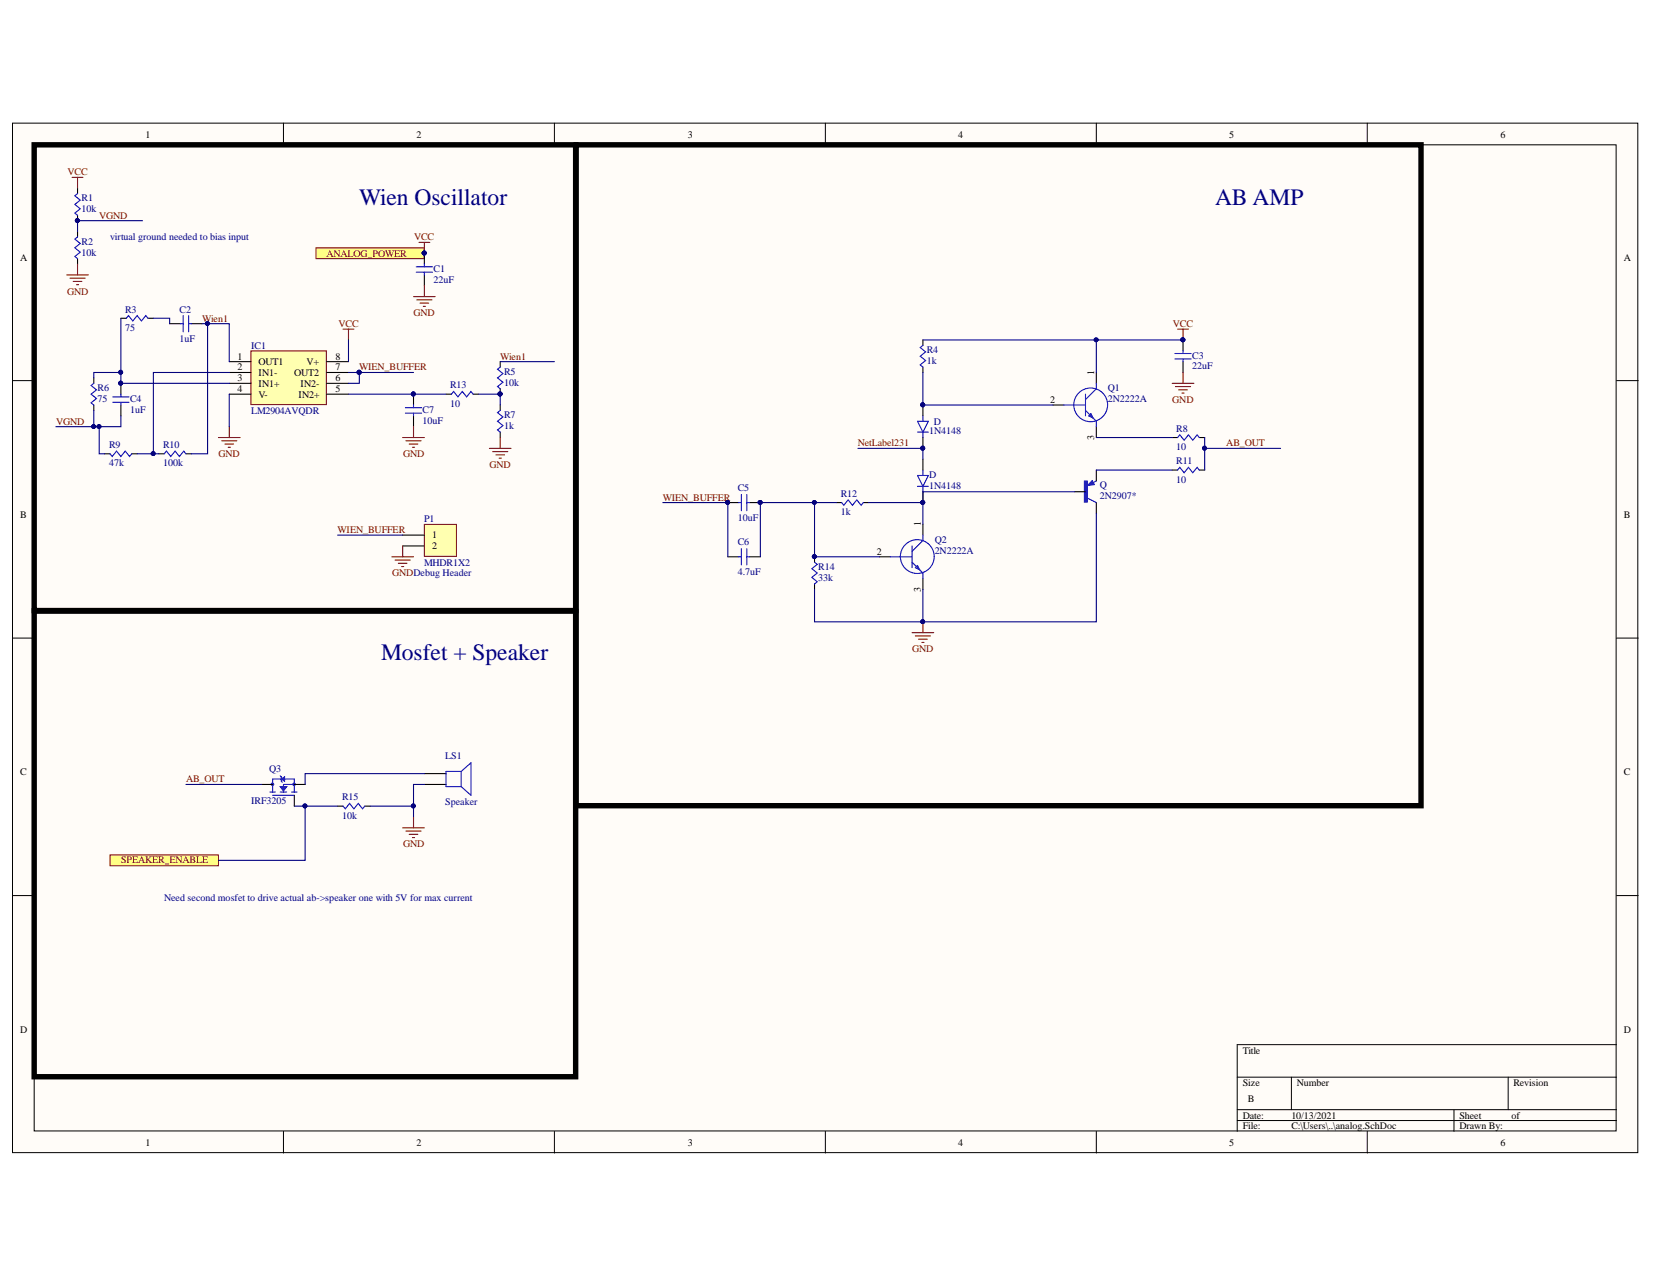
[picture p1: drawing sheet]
<svg xmlns="http://www.w3.org/2000/svg" width="279mm" height="216mm" viewBox="0 0 279 216" stroke-linecap="round" stroke-linejoin="round" font-family="sans-serif">
<defs><g id="words">
<g font-size="4" fill="#000080">
<text x="60.7" y="34.6">Wien Oscillator</text>
<text x="205.4" y="34.6">AB AMP</text>
<text x="64.4" y="111.5">Mosfet + Speaker</text>
</g>
<g font-size="1.7">
<text x="24.6" y="23.2">1</text>
<text x="70.4" y="23.2">2</text>
<text x="116.2" y="23.2">3</text>
<text x="162" y="23.2">4</text>
<text x="207.8" y="23.2">5</text>
<text x="253.6" y="23.2">6</text>
<text x="3.4" y="44">A</text>
<text x="274.5" y="44">A</text>
<text x="40.2" y="60.8">1</text>
<text x="40.2" y="62.5">2</text>
<text x="40.2" y="64.4">3</text>
<text x="43.7" y="61.7">OUT1</text>
<text x="43.7" y="63.5">IN1-</text>
<text x="43.7" y="65.3">IN1+</text>
<text x="49.7" y="63.5">OUT2</text>
<text x="50.8" y="65.3">IN2-</text>
<text x="51.8" y="61.7">V+</text>
<text x="56.7" y="60.8">8</text>
<text x="56.7" y="62.5">7</text>
<text x="56.7" y="64.4">6</text>
<text x="185" y="63.3" transform="rotate(-90 185 63.3)">1</text>
<text x="40.2" y="66.2">4</text>
<text x="43.7" y="67.2">V-</text>
<text x="50.5" y="67.2">IN2+</text>
<text x="56.7" y="66.2">5</text>
<text x="177.5" y="68">2</text>
<text x="185" y="74.4" transform="rotate(-90 185 74.4)">3</text>
<text x="3.4" y="87.5">B</text>
<text x="155.6" y="88.9" transform="rotate(-90 155.6 88.9)">1</text>
<text x="274.5" y="87.5">B</text>
<text x="73" y="90.9">1</text>
<text x="73" y="92.8">2</text>
<text x="148.2" y="93.7">2</text>
<text x="155.6" y="100.1" transform="rotate(-90 155.6 100.1)">3</text>
<text x="3.4" y="131">C</text>
<text x="274.5" y="131">C</text>
<text x="3.4" y="174.5">D</text>
<text x="210.1" y="178">Title</text>
<text x="274.5" y="174.5">D</text>
<text x="210.1" y="183.5">Size</text>
<text x="219.2" y="183.5">Number</text>
<text x="255.8" y="183.5">Revision</text>
<text x="210.1" y="189">Date:</text>
<text x="210.1" y="190.7">File:</text>
<text x="210.9" y="186.2">B</text>
<text x="218.3" y="189">10/13/2021</text>
<text x="218.3" y="190.7">C:\Users\..\analog.SchDoc</text>
<text x="246.7" y="189">Sheet</text>
<text x="246.7" y="190.7">Drawn By:</text>
<text x="255.5" y="189">of</text>
<text x="24.6" y="193.5">1</text>
<text x="70.4" y="193.5">2</text>
<text x="116.2" y="193.5">3</text>
<text x="162" y="193.5">4</text>
<text x="207.8" y="193.5">5</text>
<text x="253.6" y="193.5">6</text>
</g>
<g font-size="1.7" fill="#800000">
<text x="11.4" y="29.6">VCC</text>
<text x="16.7" y="36.9">VGND</text>
<text x="70" y="40.6">VCC</text>
<text x="55.2" y="43.3">ANALOG_POWER</text>
<text x="11.3" y="49.8">GND</text>
<text x="69.9" y="53.4">GND</text>
<text x="34.2" y="54.3">Wien1</text>
<text x="57.2" y="55.3">VCC</text>
<text x="198.2" y="55.3">VCC</text>
<text x="60.7" y="62.5">WIEN_BUFFER</text>
<text x="84.5" y="60.8">Wien1</text>
<text x="9.5" y="71.7">VGND</text>
<text x="198.2" y="68">GND</text>
<text x="36.9" y="77.2">GND</text>
<text x="68.1" y="77.2">GND</text>
<text x="145" y="75.4">NetLabel231</text>
<text x="207.3" y="75.4">AB_OUT</text>
<text x="82.8" y="79.1">GND</text>
<text x="112" y="84.6">WIEN_BUFFER</text>
<text x="57.1" y="90.1">WIEN_BUFFER</text>
<text x="66.3" y="97.3">GNDDebug Header</text>
<text x="154.2" y="110.2">GND</text>
<text x="31.4" y="132.2">AB_OUT</text>
<text x="68.1" y="143.2">GND</text>
<text x="20.5" y="145.9">SPEAKER_ENABLE</text>
</g>
<g font-size="1.7" fill="#000080">
<text x="13.8" y="35.8">10k</text>
<text x="13.8" y="34">R1</text>
<text x="13.8" y="41.3">R2</text>
<text x="18.6" y="40.6">virtual ground needed to bias input</text>
<text x="13.8" y="43.2">10k</text>
<text x="73.3" y="47.7">22uF</text>
<text x="73.3" y="45.9">C1</text>
<text x="21.1" y="52.8">R3</text>
<text x="30.3" y="52.8">C2</text>
<text x="21.1" y="55.9">75</text>
<text x="30.3" y="57.7">1uF</text>
<text x="42.4" y="58.9">IC1</text>
<text x="156.6" y="59.7">R4</text>
<text x="76.1" y="65.6">R13</text>
<text x="85.2" y="65.1">10k</text>
<text x="85.2" y="63.3">R5</text>
<text x="156.6" y="61.4">1k</text>
<text x="201.5" y="62.4">22uF</text>
<text x="201.5" y="60.6">C3</text>
<text x="16.5" y="67.9">75</text>
<text x="16.5" y="66.1">R6</text>
<text x="22" y="69.7">1uF</text>
<text x="22" y="67.9">C4</text>
<text x="42.4" y="69.9">LM2904AVQDR</text>
<text x="71.4" y="71.6">10uF</text>
<text x="71.4" y="69.7">C7</text>
<text x="76.1" y="68.7">10</text>
<text x="85.2" y="70.6">R7</text>
<text x="157.8" y="71.7">D</text>
<text x="187.2" y="66.1">Q1</text>
<text x="187.2" y="67.9">2N2222A</text>
<text x="18.4" y="75.6">R9</text>
<text x="27.6" y="75.6">R10</text>
<text x="85.2" y="72.4">1k</text>
<text x="157.1" y="73.3">1N4148</text>
<text x="198.8" y="76.1">10</text>
<text x="198.8" y="72.9">R8</text>
<text x="18.4" y="78.8">47k</text>
<text x="27.6" y="78.8">100k</text>
<text x="124.7" y="83">C5</text>
<text x="142.1" y="83.9">R12</text>
<text x="157.1" y="80.7">D</text>
<text x="157.1" y="82.6">1N4148</text>
<text x="185.9" y="82.5">Q</text>
<text x="198.8" y="81.5">10</text>
<text x="198.8" y="78.4">R11</text>
<text x="71.7" y="88.2">P1</text>
<text x="124.7" y="88">10uF</text>
<text x="142.1" y="87">1k</text>
<text x="185.9" y="84.3">2N2907*</text>
<text x="71.7" y="95.6">MHDR1X2</text>
<text x="124.7" y="92.1">C6</text>
<text x="158" y="91.7">Q2</text>
<text x="158" y="93.5">2N2222A</text>
<text x="124.7" y="97.1">4.7uF</text>
<text x="138.3" y="98.1">33k</text>
<text x="138.3" y="96.3">R14</text>
<text x="45.5" y="130.5">Q3</text>
<text x="75.2" y="128.3">LS1</text>
<text x="42.4" y="135.8">IRF3205</text>
<text x="57.8" y="135.2">R15</text>
<text x="75.2" y="136">Speaker</text>
<text x="57.8" y="138.3">10k</text>
<text x="27.7" y="152.3">Need second mosfet to drive actual ab-&gt;speaker one with 5V for max current</text>
</g>
</g></defs>
<g fill="#fffcf8" stroke="#000" stroke-width=".17">
<path d="M2.1 20.8h274.7v173.9h-274.7z"/>
<path d="M5.8 24.5h267.4v166.6h-267.4z"/>
</g>
<g fill="none" stroke="#000" stroke-width=".17">
<path d="M47.9 20.8v3.7M93.7 20.8v3.7M139.5 20.8v3.7M185.3 20.8v3.7M231.1 20.8v3.7M2.1 64.3h3.7M273.2 64.3h3.7M2.1 107.8h3.7M273.2 107.8h3.7M2.1 151.3h3.7M273.2 151.3h3.7M273.2 176.5h-64.1v14.6"/>
<path d="M47.9 191.1v3.7M93.7 191.1v3.7M139.5 191.1v3.7M185.3 191.1v3.7M209.1 182h64.1M209.1 187.5h64.1M209.1 189.3h64.1M218.3 182v5.5M231.1 191.1v3.7M245.8 187.5v3.6M254.9 182v5.5"/>
</g>
<path d="M42.4 59.3h12.8v9h-12.8z" fill="#ffffb0" stroke="#800000" stroke-width=".18"/>
<g fill="none" stroke="#000" stroke-width=".18">
<path d="M13.1 31.8v.9M13.1 36.4v.9M13.1 39.1v.9M13.1 43.7v.9M20.4 53.8h.9M25 53.8h.9M28.7 54.7h1.8M32.3 54.7h1.9M15.9 63.8v1M15.9 68.4v.9M17.7 76.7h.9M20.4 64.8v1.8"/>
<path d="M20.4 68.4v1.9M22.3 76.7h.9M26.8 76.7h1M31.4 76.7h.9M38.8 61.1h3.6M38.8 62.9h3.6M38.8 64.8h3.6M38.8 66.6h3.6M55.2 61.1h3.7M55.2 62.9h3.7M55.2 64.8h3.7M55.2 66.6h3.7"/>
<path d="M84.6 61.1v.9M84.6 65.7v.9M84.6 68.4v.9M84.6 73v.9M71.7 130.7h3.7M71.7 132.5h3.7"/>
</g>
<path d="M5.8 24.5h91.5v78.6h-91.5zM97.4 24.5h142.8v111.6h-142.8zM5.8 103.2h91.5v78.7h-91.5z" fill="none" stroke="#000" stroke-width=".92"/>
<g fill="#000080" stroke="#000080" stroke-width=".17">
<circle cx="13.1" cy="37.3" r=".33"/>
<circle cx="20.4" cy="64.7" r=".33"/>
<circle cx="84.5" cy="66.6" r=".33"/>
<circle cx="60.7" cy="62.9" r=".33"/>
</g>
<g fill="none" stroke="#00f" stroke-width=".18">
<path d="M13.1 32.7l-.5 .4 1 .7-1 .7 1 .8-1 .7 .5 .4M13.1 40l-.5 .4 1 .7-1 .8 1 .7-1 .7 .5 .4M21.3 53.8l.4-.5 .7 .9 .8-.9 .7 .9 .7-.9 .4 .5M30.5 54.7h.5M31 53.3v2.8M31.9 54.7h.4M31.9 53.3v2.8M15.9 64.8l-.5 .3 .9 .8-.9 .7 .9 .7-.9 .8 .5 .3M18.6 76.7l.4 .4 .7-.9 .7 .9 .8-.9 .7 .9 .4-.4M19.1 67h2.7M19.1 68h2.7M20.4 66.6v.4"/>
<path d="M20.4 68v.4M27.8 76.7l.3-.5 .8 .9 .7-.9 .7 .9 .8-.9 .3 .5M84.6 62l-.5 .4 .9 .7-.9 .7 .9 .8-.9 .7 .5 .4M84.6 69.3l-.5 .4 .9 .7-.9 .8 .9 .7-.9 .7 .5 .4M78 130.3l1.6-1.4v5.5l-1.6-1.5M78 130.3v2.6M78 130.3h-2.6v2.6h2.6"/>
</g>
<g fill="none" stroke="#800000" stroke-width=".18">
<path d="M12.2 30h1.8M13.1 30v1.8M11.3 46.4h3.6M11.8 47h2.6M12.4 47.5h1.4M12.9 48.1h.4M13.1 44.6v1.8M58 55.6h1.8M58.9 55.6v1.8M36.9 73.9h3.7M37.5 74.5h2.5M38 75h1.5"/>
<path d="M38.6 75.6h.3M38.8 72.1v1.8M82.7 75.7h3.7M83.3 76.3h2.5M83.8 76.8h1.5M84.4 77.4h.3M84.6 73.9v1.8M68.1 139.8h3.6M69.9 138v1.8M68.6 140.4h2.6M69.2 140.9h1.4M69.7 141.5h.4"/>
</g>
<path d="M18.6 144.4h18.3v1.9h-18.3z" fill-rule="evenodd" fill="#ffff80" stroke="#800000" stroke-width=".17"/>
<path d="M71.7 88.6h5.4v5.4h-5.4z" fill="#ffffb0" stroke="#800000" stroke-width=".17"/>
<path d="M156 68.4v1.9M156 73.9v1.8M156 77.6v1.8M178 68.4h1.8M185.3 62.9v1.9M185.3 72.1v1.8M68.1 90.4h3.6M68.1 92.2h3.6M148.7 94.1h1.8M156 83.1v1.8M156 88.6v1.8M156 97.7v1.9" fill="none" stroke="#000" stroke-width=".18"/>
<path d="M66.2 94.1h3.7M66.8 94.6h2.5M67.3 95.2h1.5M67.9 95.7h.3M68.1 92.2v1.9" fill="none" stroke="#800000" stroke-width=".18"/>
<g fill="none" stroke="#00f" stroke-width=".18">
<path d="M155.1 71.2h1.8l-.9 1.8zM155.1 73h1.8M156 70.3v.9M156 73v.9M156 79.4v.9M179.8 68.4h3.7M183.5 66.6v3.7M183.5 69.3l1.8 1.9v.9M184 70.3l.4-.4 .4 .7zM185.3 64.8v.9l-1.8 1.8M150.5 94.1h3.7M154.2 92.2v3.7"/>
<path d="M154.2 95l1.8 1.8v.9M154.7 95.9l.4-.4 .3 .8zM155.1 80.3h1.8l-.9 1.9zM155.1 82.2h1.8M156 90.4v.9l-1.8 1.8M156 82.2v.9M45.6 133.8h.9M46.1 134.4h3.6M46.1 133.8v-2.2h3.6v2.2M47.4 133.8h1.1M47.4 131.1l.1 .1v.8l.2 .2M49.3 133.8h.9"/>
<path d="M49.7 132.5h-1.8v1.3"/>
<circle cx="184.4" cy="68.4" r="2.85"/>
<circle cx="155" cy="94" r="2.86"/>
</g>
<g fill="#000080" stroke="#000080" stroke-width=".17">
<circle cx="156" cy="68.4" r=".33"/>
<circle cx="156" cy="75.7" r=".33"/>
<circle cx="156" cy="84.9" r=".33"/>
</g>
<path d="M47.5 131.6l.6-.4v.8z" fill="#00f"/>
<path d="M47.5 131.6l.6-.4v.8z" fill="none" stroke="#00f" stroke-width=".18"/>
<path d="M47.4 132.9h1.1l-.6 .7z" fill="#00f"/>
<g fill="none" stroke="#00f" stroke-width=".18">
<path d="M156 58.3l-.5 .4 1 .7-1 .8 1 .7-1 .7 .5 .4M198.6 59.7h2.7M200 59.3v.4M198.6 60.6h2.7M199 73.9l.4-.4 .7 .9 .8-.9 .7 .9 .7-.9 .4 .4M199 79.4l.4-.4 .7 .9 .8-.9 .7 .9 .7-.9 .4 .4M200 60.6v.5M124.9 84.9h.4M124.9 94.1h.4M125.3 83.5v2.8M125.3 92.7v2.7M126.2 84.9h.5"/>
<path d="M126.2 83.5v2.8M126.2 92.7v2.7M126.2 94.1h.5M137.7 95l.4 .3-.9 .8 .9 .7-.9 .7 .9 .8-.4 .3M142.3 84.9l.3 .5 .8-1 .7 1 .7-1 .8 1 .3-.5M183.8 84.2l1.5 .7M184.6 81.7h-.3l.3-.2 .2 .3-.8 .1 .6-.6 .2 .5M184.6 81.2l.4 .7-1.2 .1zM185.3 81.2l-.5 .3M47.4 132.9h1.1l-.6 .7zM58 136.2l.4 .4 .7-.9 .7 .9 .8-.9 .7 .9 .4-.4"/>
</g>
<g fill="none" stroke="#00f" stroke-width=".17">
<circle cx="46" cy="132.5" r=".22"/>
<circle cx="49.7" cy="132.5" r=".22"/>
</g>
<g fill="none" stroke="#000" stroke-width=".18">
<path d="M156 57.4v.9M200 57.4v1.9M156 62v.9M185.3 79.4v1.8M198.1 73.9h.9M198.1 79.4h.9M200 61.1v1.8M202.7 73.9h.9M202.7 79.4h.9M123 84.9h1.9M123 94.1h1.9M126.7 84.9h1.8"/>
<path d="M126.7 94.1h1.8M137.7 94.1v.9M137.7 98.6v1M141.3 84.9h1M145.9 84.9h.9M181.6 83.1h1.9M185.3 84.9v1.8M44.2 132.5h1.9M49.7 134.4v1.8M49.7 132.5h1.9M57.1 136.2h.9M61.7 136.2h.9"/>
</g>
<g fill="#000080" stroke="#000080" stroke-width=".17">
<circle cx="60.7" cy="62.9" r=".33"/>
<circle cx="199.9" cy="57.4" r=".33"/>
<circle cx="137.6" cy="94" r=".33"/>
<circle cx="156" cy="105" r=".33"/>
<circle cx="128.5" cy="84.9" r=".33"/>
<circle cx="123" cy="84.9" r=".33"/>
</g>
<path d="M183.3 81.3h.5v3.5h-.5z" fill="#00f" stroke="#00f" stroke-width=".18"/>
<path d="M199 55.6h1.9M200 55.6v1.8M198.1 64.8h3.7M198.7 65.3h2.5M199.2 65.9h1.5M199.8 66.4h.3M200 62.9v1.9M154.2 106.9h3.6M154.7 107.4h2.6M155.3 108h1.4M155.8 108.5h.4M156 105.1v1.8" fill="none" stroke="#800000" stroke-width=".18"/>
<path d="M53.4 41.9h18.3v1.8h-18.3z" fill-rule="evenodd" fill="#ffff80" stroke="#800000" stroke-width=".17"/>
<g fill="#000080" stroke="#000080" stroke-width=".17">
<circle cx="71.7" cy="42.7" r=".33"/>
<circle cx="69.9" cy="66.6" r=".33"/>
<circle cx="13.1" cy="37.3" r=".33"/>
<circle cx="15.8" cy="72.1" r=".33"/>
<circle cx="16.7" cy="72.1" r=".33"/>
<circle cx="20.4" cy="62.9" r=".33"/>
<circle cx="25.9" cy="76.6" r=".33"/>
<circle cx="60.7" cy="62.9" r=".33"/>
<circle cx="69.9" cy="136.1" r=".33"/>
<circle cx="20.4" cy="64.7" r=".33"/>
<circle cx="203.6" cy="75.7" r=".33"/>
<circle cx="156" cy="68.4" r=".33"/>
<circle cx="156" cy="84.9" r=".33"/>
<circle cx="137.6" cy="84.9" r=".33"/>
<circle cx="137.6" cy="94" r=".33"/>
<circle cx="156" cy="105" r=".33"/>
<circle cx="128.5" cy="84.9" r=".33"/>
<circle cx="123" cy="84.9" r=".33"/>
<circle cx="35.1" cy="54.7" r=".33"/>
<circle cx="185.3" cy="57.4" r=".33"/>
<circle cx="199.9" cy="57.4" r=".33"/>
<circle cx="156" cy="75.7" r=".33"/>
<circle cx="51.5" cy="136.1" r=".33"/>
<circle cx="84.5" cy="66.6" r=".33"/>
</g>
<path d="M69.9 50.1h3.7M70.4 50.7h2.6M70.8 40.9h1.8M71 51.2h1.5M71.5 51.8h.4M71.7 40.9v1.9M71.7 48.3v1.8M68.1 73.9h3.6M68.6 74.5h2.6M69.2 75h1.4M69.7 75.6h.4M69.9 72.1v1.8" fill="none" stroke="#800000" stroke-width=".18"/>
<path d="M70.4 46h2.7M70.4 45.1h2.7M71.7 44.6v.5M71.7 46v.4M68.5 68.9h2.8M68.5 69.8h2.8M69.9 68.4v.5M69.9 69.8v.5M76.3 66.6l.4-.5 .7 .9 .7-.9 .8 .9 .7-.9 .4 .5" fill="none" stroke="#00f" stroke-width=".18"/>
<path d="M71.7 42.8v1.8M71.7 46.4v1.9M69.9 66.6v1.8M69.9 70.3v1.8M75.4 66.6h.9M80 66.6h.9" fill="none" stroke="#000" stroke-width=".18"/>
<g fill="none" stroke="#000080" stroke-width=".18">
<path d="M24.1 37.3h-11v1.8M20.4 53.8v11h18.4M25.9 53.8h2.8v.9M34.2 54.7h4.6v6.4M35.1 54.7v22h-2.8M58.9 57.4v3.7M156 57.4h29.3v5.5M185.3 57.4h14.7M15.9 69.3v2.8h-6.5M15.9 72.1h.9v4.6h.9M20.4 70.3v1.8h-3.6M20.4 62.9h-4.5v.9"/>
<path d="M23.2 76.7h2.7M38.8 62.9h-12.9v13.8h.9M38.8 66.6v5.5M58.9 62.9h1.8v1.9h-1.8M58.9 66.6h16.5M60.7 62.9h9.2M80.9 66.6h3.7v1.8M84.6 61.1h9.1M145 75.7h11v1.9M156 62.9v5.5h22M185.3 73.9h12.8M185.3 79.4h12.8"/>
<path d="M203.6 73.9v5.5M203.6 75.7h12.9M57.1 90.4h11M112 84.9h11v9.2M137.7 84.9h-9.2v9.2M141.3 84.9h-3.6v9.2h11M146.8 84.9h9.2M156 99.6v5.5M181.6 83.1h-25.6v5.5M185.3 86.7v18.4h-47.6v-5.5M31.4 132.5h12.8M49.7 136.2h7.4"/>
<path d="M51.6 136.2v9.1h-14.7M62.6 136.2h7.3M71.7 130.7h-20.1v1.8M71.7 132.5h-1.8v5.5"/>
</g>
<use href="#words"/>
</svg>
